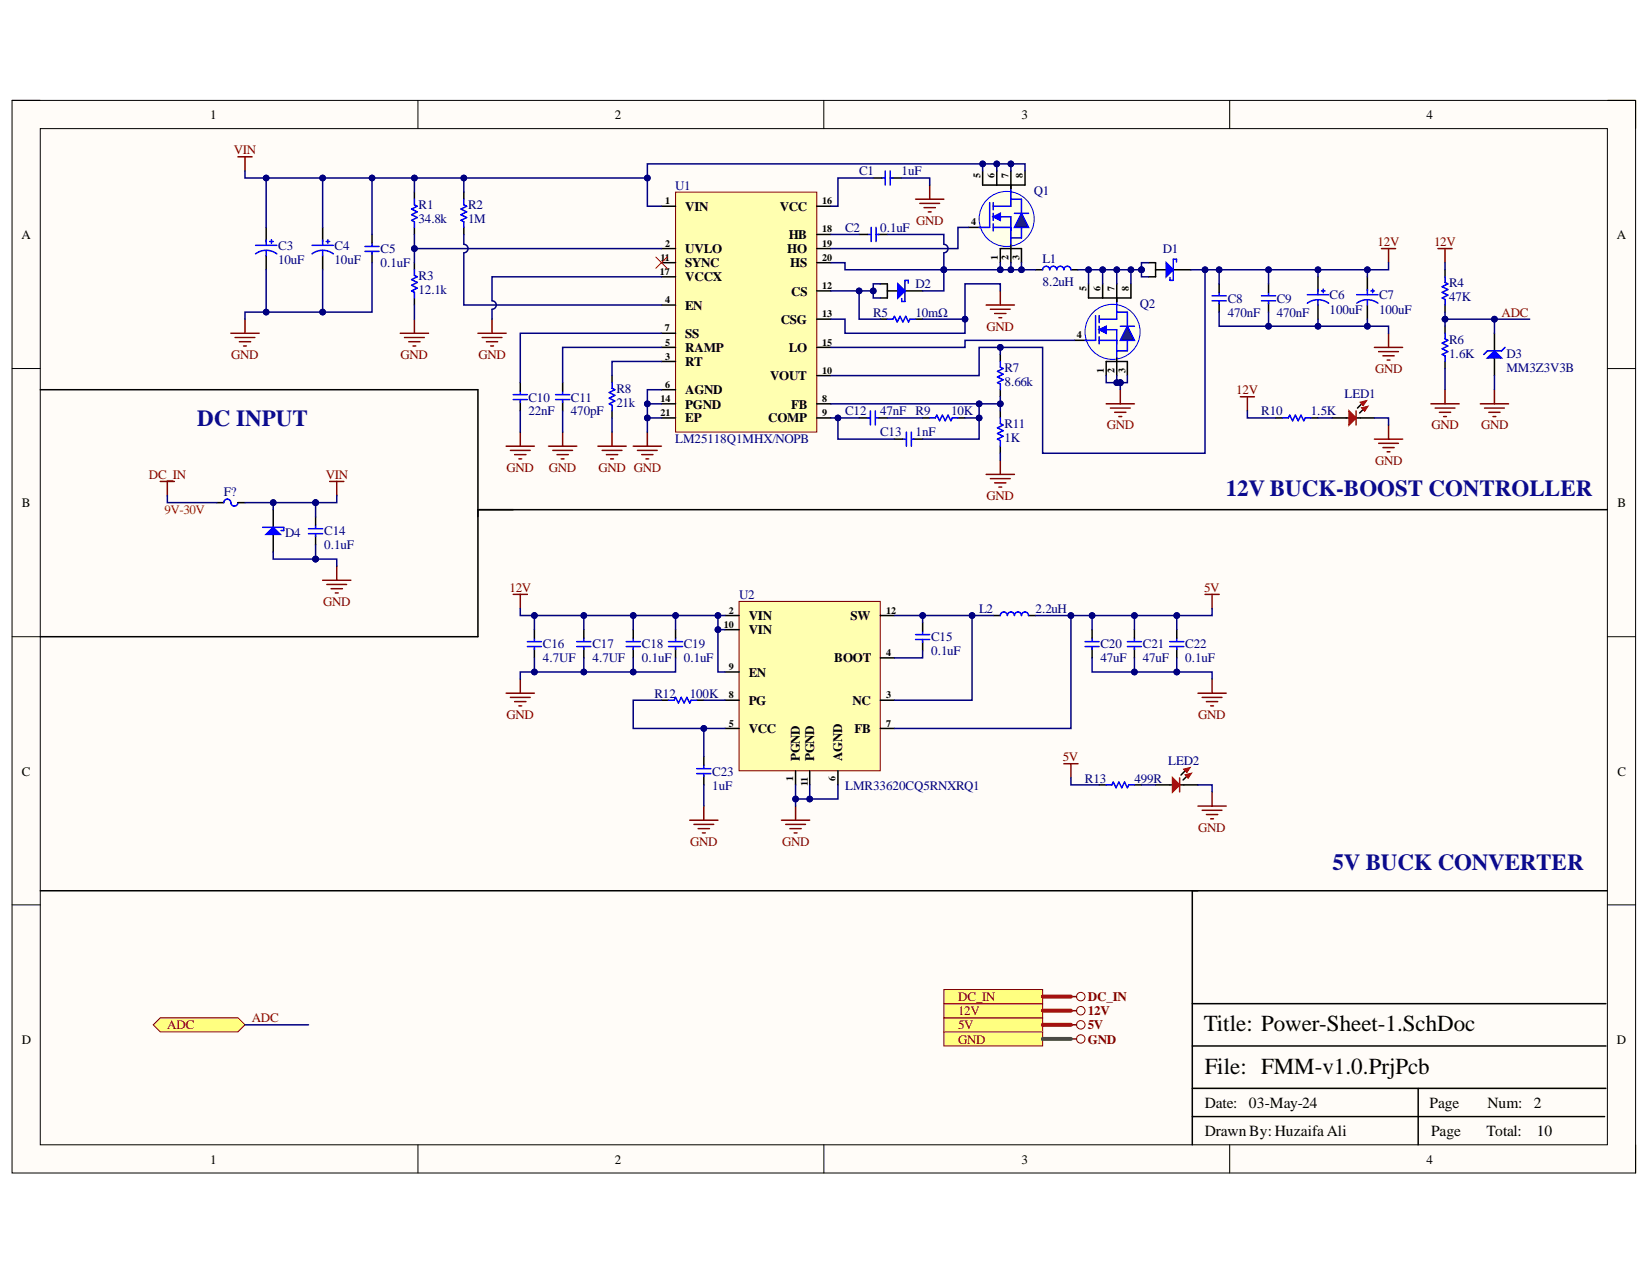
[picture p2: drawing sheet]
<svg xmlns="http://www.w3.org/2000/svg" width="279mm" height="216mm" viewBox="0 0 279 216" stroke-linecap="round" stroke-linejoin="round" font-family="sans-serif">
<defs><g id="words">
<g font-size="3.9" fill="#0b0b8e">
<text x="33.4" y="72.1">DC INPUT</text>
<text x="207.6" y="84.1">12V BUCK-BOOST CONTROLLER</text>
<text x="225.7" y="147.4">5V BUCK CONVERTER</text>
</g>
<g font-size="3.9">
<text x="203.8" y="174.6">Title: Power-Sheet-1.SchDoc</text>
<text x="204" y="181.8">File: FMM-v1.0.PrjPcb</text>
</g>
<g font-size="2.6">
<text x="204" y="187.6">Date:</text>
<text x="211.5" y="187.6">03-May-24</text>
<text x="242.1" y="187.6">Page</text>
<text x="251.9" y="187.6">Num:</text>
<text x="259.7" y="187.6">2</text>
<text x="204" y="192.4">Drawn By: HuzaifaAli</text>
<text x="242.3" y="192.4">Page</text>
<text x="251.7" y="192.4">Total:</text>
<text x="260.3" y="192.4">10</text>
</g>
<g font-size="2.2">
<text x="35.6" y="20.1">1</text>
<text x="104.1" y="20.1">2</text>
<text x="173" y="20.1">3</text>
<text x="241.6" y="20.1">4</text>
<text x="116" y="35.7">VIN</text>
<text x="132" y="35.7">VCC</text>
<text x="3.6" y="40.4">A</text>
<text x="133.6" y="40.4">HB</text>
<text x="273.8" y="40.4">A</text>
<text x="116" y="42.9">UVLO</text>
<text x="116" y="45.2">SYNC</text>
<text x="116" y="47.6">VCCX</text>
<text x="133.3" y="42.9">HO</text>
<text x="133.8" y="45.2">HS</text>
<text x="116" y="52.4">EN</text>
<text x="134" y="50.1">CS</text>
<text x="116" y="59.6">RAMP</text>
<text x="116" y="57.2">SS</text>
<text x="132.2" y="54.8">CSG</text>
<text x="133.6" y="59.6">LO</text>
<text x="116" y="62">RT</text>
<text x="130.4" y="64.4">VOUT</text>
<text x="116" y="66.7">AGND</text>
<text x="116" y="69.2">PGND</text>
<text x="116" y="71.5">EP</text>
<text x="130.1" y="71.5">COMP</text>
<text x="134" y="69.2">FB</text>
<text x="3.7" y="85.8">B</text>
<text x="273.9" y="85.8">B</text>
<text x="126.8" y="105">VIN</text>
<text x="126.8" y="107.4">VIN</text>
<text x="144" y="105">SW</text>
<text x="141.3" y="112.1">BOOT</text>
<text x="126.8" y="119.3">PG</text>
<text x="126.8" y="114.6">EN</text>
<text x="144.4" y="119.3">NC</text>
<text x="126.8" y="124.1">VCC</text>
<text x="144.7" y="124.1">FB</text>
<text x="3.7" y="131.3">C</text>
<text x="135.4" y="128.9" transform="rotate(-90 135.4 128.9)">PGND</text>
<text x="137.9" y="128.9" transform="rotate(-90 137.9 128.9)">PGND</text>
<text x="142.6" y="128.9" transform="rotate(-90 142.6 128.9)">AGND</text>
<text x="273.9" y="131.3">C</text>
<text x="3.7" y="176.7">D</text>
<text x="273.8" y="176.7">D</text>
<text x="35.6" y="197">1</text>
<text x="104.1" y="197">2</text>
<text x="173" y="197">3</text>
<text x="241.6" y="197">4</text>
</g>
<g font-size="2.2" fill="#800000">
<text x="39.6" y="26.1">VIN</text>
<text x="155.1" y="38.1">GND</text>
<text x="233.3" y="41.7">12V</text>
<text x="242.8" y="41.7">12V</text>
<text x="254.3" y="53.6">ADC</text>
<text x="167" y="56">GND</text>
<text x="39.2" y="60.8">GND</text>
<text x="67.8" y="60.8">GND</text>
<text x="81" y="60.8">GND</text>
<text x="232.9" y="63.2">GND</text>
<text x="209.3" y="66.7">12V</text>
<text x="187.4" y="72.7">GND</text>
<text x="242.4" y="72.7">GND</text>
<text x="250.8" y="72.7">GND</text>
<text x="25.2" y="81.1">DC_IN</text>
<text x="55.1" y="81.1">VIN</text>
<text x="85.8" y="79.9">GND</text>
<text x="93" y="79.9">GND</text>
<text x="101.3" y="79.9">GND GND</text>
<text x="232.9" y="78.7">GND</text>
<text x="167" y="84.6">GND</text>
<text x="86.3" y="100.2">12V</text>
<text x="203.9" y="100.2">5V</text>
<text x="54.7" y="102.6">GND</text>
<text x="85.8" y="121.7">GND</text>
<text x="202.9" y="121.7">GND</text>
<text x="180" y="128.9">5V</text>
<text x="116.9" y="143.2">GND</text>
<text x="132.5" y="143.2">GND</text>
<text x="202.9" y="140.9">GND</text>
<text x="42.6" y="173.1">ADC</text>
<text x="162.2" y="171.9">12V</text>
<text x="162.2" y="169.5">DC_IN</text>
<text x="184.2" y="171.9">12V</text>
<text x="184.2" y="169.5">DC_IN</text>
<text x="28.3" y="174.3">ADC</text>
<text x="162.2" y="174.3">5V</text>
<text x="162.2" y="176.7">GND</text>
<text x="184.2" y="174.3">5V</text>
<text x="184.2" y="176.7">GND</text>
</g>
<g font-size="2.2" fill="#000080">
<text x="145.5" y="29.7">C1</text>
<text x="152.7" y="29.7">1uF</text>
<text x="70.9" y="35.4">R1</text>
<text x="79.3" y="35.4">R2</text>
<text x="114.4" y="32.1">U1</text>
<text x="175.1" y="33.1">Q1</text>
<text x="70.9" y="37.8">34.8k</text>
<text x="79.3" y="37.8">1M</text>
<text x="143.1" y="39.2">C2</text>
<text x="149" y="39.2">0.1uF</text>
<text x="47.1" y="42.3">C3</text>
<text x="47.1" y="44.7">10uF</text>
<text x="56.7" y="42.3">C4</text>
<text x="56.7" y="44.7">10uF</text>
<text x="64.5" y="42.9">C5</text>
<text x="64.5" y="45.2">0.1uF</text>
<text x="70.9" y="47.4">R3</text>
<text x="176.5" y="44.6">L1</text>
<text x="196.9" y="42.9">D1</text>
<text x="70.9" y="49.8">12.1k</text>
<text x="147.8" y="53.6">R5</text>
<text x="155" y="48.8">D2</text>
<text x="155" y="53.6">10mΩ</text>
<text x="176.5" y="48.4">8.2uH</text>
<text x="193" y="52.2">Q2</text>
<text x="207.9" y="51.2">C8</text>
<text x="207.9" y="53.6">470nF</text>
<text x="216.2" y="51.2">C9</text>
<text x="216.2" y="53.6">470nF</text>
<text x="225.2" y="50.7">C6</text>
<text x="225.2" y="53.1">100uF</text>
<text x="233.5" y="50.7">C7</text>
<text x="233.5" y="53.1">100uF</text>
<text x="245.4" y="48.6">R4</text>
<text x="245.4" y="51">47K</text>
<text x="245.4" y="58.2">R6</text>
<text x="170.1" y="62.9">R7</text>
<text x="170.1" y="65.3">8.66k</text>
<text x="245.4" y="60.5">1.6K</text>
<text x="255.1" y="60.5">D3</text>
<text x="255.1" y="62.9">MM3Z3V3B</text>
<text x="89.5" y="68">C10</text>
<text x="89.5" y="70.4">22nF</text>
<text x="96.7" y="68">C11</text>
<text x="96.7" y="70.4">470pF</text>
<text x="104.4" y="66.6">R8</text>
<text x="104.4" y="68.9">21k</text>
<text x="143.1" y="70.4">C12</text>
<text x="149" y="70.4">47nF</text>
<text x="155" y="70.4">R9</text>
<text x="161" y="70.4">10K</text>
<text x="213.6" y="70.4">R10</text>
<text x="221.9" y="70.4">1.5K</text>
<text x="227.7" y="67.4">LED1</text>
<text x="114.4" y="75.1">LM25118Q1MHX/NOPB</text>
<text x="149" y="73.9">C13</text>
<text x="155" y="73.9">1nF</text>
<text x="170.1" y="72.5">R11</text>
<text x="170.1" y="74.8">1K</text>
<text x="37.9" y="84">F?</text>
<text x="48.3" y="91">D4</text>
<text x="54.9" y="90.7">C14</text>
<text x="54.9" y="93">0.1uF</text>
<text x="125.2" y="101.4">U2</text>
<text x="165.8" y="103.8">L2</text>
<text x="175.3" y="103.8">2.2uH</text>
<text x="91.9" y="109.8">C16</text>
<text x="91.9" y="112.1">4.7UF</text>
<text x="100.3" y="109.8">C17</text>
<text x="100.3" y="112.1">4.7UF</text>
<text x="108.7" y="109.8">C18</text>
<text x="108.7" y="112.1">0.1uF</text>
<text x="115.8" y="109.8">C19</text>
<text x="115.8" y="112.1">0.1uF</text>
<text x="157.7" y="108.6">C15</text>
<text x="157.7" y="110.9">0.1uF</text>
<text x="186.3" y="109.8">C20</text>
<text x="186.3" y="112.1">47uF</text>
<text x="193.5" y="109.8">C21</text>
<text x="193.5" y="112.1">47uF</text>
<text x="200.7" y="109.8">C22</text>
<text x="200.7" y="112.1">0.1uF</text>
<text x="110.8" y="118.1">R12</text>
<text x="116.8" y="118.1">100K</text>
<text x="120.6" y="131.3">C23</text>
<text x="197.8" y="129.5">LED2</text>
<text x="120.6" y="133.7">1uF</text>
<text x="143.1" y="133.7">LMR33620CQ5RNXRQ1</text>
<text x="183.7" y="132.5">R13</text>
<text x="192.1" y="132.5">499R</text>
</g>
<text font-size="2.2" fill="#f00" x="27.8" y="87.1">9V-30V</text>
<g font-size="1.7">
<text x="112.7" y="34.6">1</text>
<text x="139.2" y="34.6">16</text>
<text x="166" y="30.1" transform="rotate(-90 166 30.1)">5</text>
<text x="168.4" y="30.1" transform="rotate(-90 168.4 30.1)">6</text>
<text x="170.8" y="30.1" transform="rotate(-90 170.8 30.1)">7</text>
<text x="173.2" y="30.1" transform="rotate(-90 173.2 30.1)">8</text>
<text x="112.7" y="41.8">2</text>
<text x="139.2" y="39.3">18</text>
<text x="139.2" y="41.8">19</text>
<text x="164.4" y="38.1">4</text>
<text x="111.7" y="46.5">17</text>
<text x="111.8" y="44.1">11</text>
<text x="139.2" y="44.1">20</text>
<text x="169" y="44" transform="rotate(-90 169 44)">1</text>
<text x="170.8" y="44.1" transform="rotate(-90 170.8 44.1)">2</text>
<text x="172.6" y="44.1" transform="rotate(-90 172.6 44.1)">3</text>
<text x="112.7" y="51.3">4</text>
<text x="139.2" y="48.9">12</text>
<text x="139.2" y="53.7">13</text>
<text x="184" y="49.2" transform="rotate(-90 184 49.2)">5</text>
<text x="186.3" y="49.2" transform="rotate(-90 186.3 49.2)">6</text>
<text x="188.7" y="49.2" transform="rotate(-90 188.7 49.2)">7</text>
<text x="191.2" y="49.2" transform="rotate(-90 191.2 49.2)">8</text>
<text x="112.6" y="56.1">7</text>
<text x="112.7" y="58.5">5</text>
<text x="139.2" y="58.5">15</text>
<text x="182.4" y="57.3">4</text>
<text x="112.7" y="60.9">3</text>
<text x="112.7" y="65.6">6</text>
<text x="139.2" y="63.3">10</text>
<text x="186.9" y="63.2" transform="rotate(-90 186.9 63.2)">1</text>
<text x="188.7" y="63.2" transform="rotate(-90 188.7 63.2)">2</text>
<text x="190.6" y="63.2" transform="rotate(-90 190.6 63.2)">3</text>
<text x="111.8" y="68.1">14</text>
<text x="111.8" y="70.4">21</text>
<text x="139.2" y="68.1">8</text>
<text x="139.2" y="70.4">9</text>
<text x="122.6" y="106.3">10</text>
<text x="123.4" y="103.9">2</text>
<text x="150" y="103.9">12</text>
<text x="123.4" y="113.5">9</text>
<text x="150" y="111">4</text>
<text x="123.4" y="118.2">8</text>
<text x="150" y="118.2">3</text>
<text x="123.4" y="123">5</text>
<text x="150" y="123">7</text>
<text x="134.3" y="132.2" transform="rotate(-90 134.3 132.2)">1</text>
<text x="136.8" y="133.1" transform="rotate(-90 136.8 133.1)">11</text>
<text x="141.5" y="132.3" transform="rotate(-90 141.5 132.3)">6</text>
</g>
</g></defs>
<path d="M2 17h275v181.6h-275z" fill-rule="evenodd" fill="#fffcf8"/>
<path d="M2 17h275v181.6h-275z" fill="none" stroke="#000" stroke-width=".17"/>
<path d="M6.8 21.8h265.4v172.1h-265.4z" fill-rule="evenodd" fill="#fffcf8"/>
<g fill="none" stroke="#000" stroke-width=".17">
<path d="M2 17h4.8M70.8 17v4.8M139.5 17v4.8M208.2 17v4.8M272.2 17h4.8v4.8M6.8 21.8h265.4v172.1h-265.4zM2 62.4h4.8M272.2 62.4h4.8M2 107.8h4.8M272.2 107.8h4.8M2 153.2h4.8M272.2 153.2h4.8"/>
<path d="M70.8 193.9v4.7M139.5 193.9v4.7M208.2 193.9v4.7M277 193.9v4.7"/>
</g>
<path d="M272.2 150.8h-70.3v43.1M201.9 177.1h70M201.9 170h70M201.9 189.1h69.8M201.9 184.3h70M240.1 184.3v9.6" fill="none" stroke="#000" stroke-width=".25"/>
<path d="M114.4 32.5h23.9v40.7h-23.9z" fill-rule="evenodd" fill="#ffffb0"/>
<path d="M114.4 32.5h23.9v40.7h-23.9z" fill="none" stroke="#800000" stroke-width=".17"/>
<g fill="none" stroke="#000" stroke-width=".25">
<path d="M70.2 32.5v1.2M70.2 38.5v1.2M78.5 32.5v1.2M78.5 38.5v1.2M112 34.9h2.4M138.3 34.9h2.4M138.3 39.7h2.4M147.9 30.1h1.4M151.1 30.1h1.5M164 38.5h2.4M70.2 44.5v1.2M70.2 50.5v1.1"/>
<path d="M112 42.1h2.4M112 51.6h2.4M112 58.8h2.4M112 56.4h2.4M112 44.5h2.4M112 46.9h2.4M138.3 42.1h2.4M138.3 58.8h2.4M138.3 44.5h2.4M138.3 49.3h2.4M138.3 54h2.4M88.1 64.8v1.4"/>
<path d="M88.1 68v1.6M95.3 64.8v1.4M95.3 68v1.6M103.6 63.6v1.2M103.6 69.6v1.2M112 61.2h2.4M112 66h2.4M112 68.4h2.4M112 70.8h2.4M138.3 68.4h2.4M138.3 70.8h2.4M138.3 63.6h2.4"/>
<path d="M145.5 70.8h1.5M148.8 70.8h1.5M151.5 74.4h1.4M154.7 74.4h1.5M156.2 70.8h1.2M162.2 70.8h1.2M169.4 60v1.2M169.4 66v1.2M169.4 69.6v1.2M169.4 75.6v1.1M53.4 87.5v1.4M53.4 90.7v1.6"/>
</g>
<g fill="none" stroke="#00f" stroke-width=".25">
<path d="M70.2 33.7v1l.5 .2-1 .5 1 .5-1 .5 1 .4-1 .5 .5 .2v1M78.5 33.7v1l.5 .2-.9 .5 .9 .5-.9 .5 .9 .4-.9 .5 .4 .2v1M149.3 30.1h.5M149.9 28.9v2.4M150.7 30.1h.5M150.7 28.9v2.4M70.2 45.7v.9l.5 .3-1 .4 1 .5-1 .5 1 .5-1 .5 .5 .2v1M86.9 67.7h2.4M86.9 66.8h2.4M88.1 66.2v.5M88.1 67.7v.4M94.1 67.7h2.4"/>
<path d="M94.1 66.8h2.4M95.3 66.2v.5M95.3 67.7v.4M103.6 64.8v1l.5 .2-.9 .5 .9 .4-.9 .5 .9 .5-.9 .5 .4 .2v1M146.9 70.8h.5M147.4 69.6v2.4M148.2 69.6v2.4M148.3 70.8h.5M152.9 74.4h.5M153.5 73.2v2.4M154.3 74.4h.5M154.3 73.2v2.4"/>
<path d="M157.4 70.8h1l.2-.5 .5 1 .5-1 .5 1 .4-1 .5 1 .3-.5h.9M169.4 61.2v1l.5 .2-1 .5 1 .5-1 .4 1 .5-1 .5 .5 .2v1M169.4 70.8v.9l.5 .3-1 .4 1 .5-1 .5 1 .5-1 .5 .5 .2v1M52.2 90.4h2.4M52.2 89.5h2.4M53.4 88.9v.5M53.4 90.4v.4"/>
</g>
<g fill="none" stroke="#800000" stroke-width=".25">
<path d="M40.3 26.6h2.4M41.5 26.6v2.3M155 33.7h4.8M155.8 34.4h3.3M156.5 35.2h1.9M157.2 35.9h.5M157.4 31.3v2.4M67.8 56.4h4.8M68.5 57.2h3.3M69.2 57.9h1.9M69.9 58.6h.5M70.2 54v2.4"/>
<path d="M80.9 56.4h4.8M81.6 57.2h3.4M82.4 57.9h1.9M83.1 58.6h.5M83.3 54v2.4M85.7 75.6h4.8M86.4 76.3h3.4M87.1 77h2M87.9 77.7h.4M88.1 73.2v2.4M92.9 75.6h4.8M93.6 76.3h3.3"/>
<path d="M94.3 77h1.9M95 77.7h.5M95.3 73.2v2.4M101.2 75.6h4.8M102 76.3h3.3M102.7 77h1.9M103.4 77.7h.5M103.6 73.2v2.4M107.2 75.6h4.8M107.9 76.3h3.4M108.7 77h1.9M109.4 77.7h.5"/>
<path d="M109.6 73.2v2.4M169.4 77.9v2.4M54.6 98.3h4.8M55.3 99h3.4M55.8 81.5h2.4M56.1 99.7h1.9M57 81.5v2.4M57 95.9v2.4M167 80.3h4.8M167.7 81h3.4M168.4 81.8h1.9M169.1 82.5h.5"/>
<path d="M56.8 100.4h.5"/>
</g>
<path d="M111 43.5l2 1.9M113 43.5l-2 1.9" fill="none" stroke="#f00" stroke-width=".17"/>
<circle cx="170.5" cy="37.1" r="4.7" fill="#ffffe8"/>
<circle cx="170.5" cy="37.1" r="4.7" fill="none" stroke="#00f" stroke-width=".17"/>
<path d="M167.6 34.3v4.2h-1.8M168.2 38.5h3M168.2 34.3v1.2M168.2 36.1v1.2M168.2 37.9v1.2M168.2 36.7h3v4.8M171.2 31.9v3h-3" fill="none" stroke="#00f" stroke-width=".25"/>
<path d="M168.2 36.7l1.2-.6v1.2z" fill="#00f"/>
<path d="M168.2 36.7l1.2-.6v1.2zM171.2 33.7h1.8v6.6h-1.8M171.8 36.1h2.4" fill="none" stroke="#00f" stroke-width=".25"/>
<path d="M171.2 42.1v2.4" fill="none" stroke="#000" stroke-width=".25"/>
<path d="M173 36.1l1.2 2.4h-2.4z" fill="#073763"/>
<path d="M173 36.1l1.2 2.4h-2.4zM176.6 45.7a.6 .6 0 0 1 .6-.6 .6 .6 0 0 1 .5 .6 .6 .6 0 0 1 .6-.6 .6 .6 0 0 1 .6 .6 .6 .6 0 0 1 .6-.6 .6 .6 0 0 1 .6 .6 .6 .6 0 0 1 .6-.6 .6 .6 0 0 1 .6 .6M198.7 43.9v3.6h-.6v-.5M198.7 43.9h.5v.5" fill="none" stroke="#00f" stroke-width=".25"/>
<path d="M166.4 28.9v2.4h7.2v-2.4M168.8 28.9v2.4M171.2 28.9v3M169.4 44.5v-2.4h3.6v2.4M171.2 41.5v.6M175.4 45.7h1.2M181.3 45.7h1.2M194.5 44.5h1.2v2.4h-1.2M195.7 45.7h1.8M198.7 45.7h3" fill="none" stroke="#000" stroke-width=".25"/>
<path d="M197.5 44.5l1.2 1.2-1.2 1.2z" fill="#00f"/>
<path d="M197.5 44.5l1.2 1.2-1.2 1.2z" fill="none" stroke="#00f" stroke-width=".25"/>
<path d="M181.9 57.6h2.4" fill="none" stroke="#000" stroke-width=".25"/>
<circle cx="188.4" cy="56.2" r="4.7" fill="#ffffe8"/>
<circle cx="188.4" cy="56.2" r="4.7" fill="none" stroke="#00f" stroke-width=".17"/>
<path d="M185.5 53.4v4.2h-1.8M186.1 57.6h3M186.1 53.4v1.2M186.1 55.2v1.2M186.1 57v1.2M186.1 55.8h3v4.8M189.1 51.1v2.9h-3" fill="none" stroke="#00f" stroke-width=".25"/>
<path d="M186.1 55.8l1.2-.6v1.2z" fill="#00f"/>
<path d="M186.1 55.8l1.2-.6v1.2zM189.1 52.9h1.8v6.5h-1.8M189.7 55.2h2.4" fill="none" stroke="#00f" stroke-width=".25"/>
<path d="M189.1 61.2v2.4" fill="none" stroke="#000" stroke-width=".25"/>
<path d="M190.9 55.2l1.2 2.4h-2.4z" fill="#073763"/>
<g fill="none" stroke="#00f" stroke-width=".25">
<path d="M152.7 50.6v.5h.5M153.2 47.5v3.6M153.3 47.5h.5v.4M190.9 55.2l1.2 2.4h-2.4zM205.2 50.9h2.4M205.2 50.1h2.4M206.4 49.5v.5M206.4 50.9v.5M213.6 50.9h2.4M213.6 50.1h2.4M214.8 49.5v.5M214.8 50.9v.5"/>
<path d="M221.4 51.3a3 3 0 0 1 3.6 0M221.4 49.9h3.6M223.2 49v.9M223.2 50.8v.8M223.8 49.3h.6M224.1 49v.6M229.7 51.3a3 3 0 0 1 3.6 0M229.7 49.9h3.6M231.5 49v.9M231.5 50.8v.8M232.1 49.3h.6M232.4 49v.6"/>
</g>
<g fill="none" stroke="#000" stroke-width=".25">
<path d="M149.1 48.1h1.2v2.4h-1.2M150.3 49.3h1.8M153.2 49.3h3M184.3 48.1v2.4h7.2v-2.4M186.7 48.1v2.4M189.1 48.1v3M206.4 48.1v1.4M206.4 51.3v1.6M214.8 48.1v1.4M214.8 51.3v1.6M223.2 46.9v2.4M223.2 51.6v2.4"/>
<path d="M231.5 46.9v2.4M231.5 51.6v2.4M187.3 63.6v-2.4h3.6v2.4M189.1 60.6v.6"/>
</g>
<path d="M152.1 48.1l1.1 1.2-1.1 1.2z" fill="#00f"/>
<g fill="none" stroke="#00f" stroke-width=".25">
<path d="M146.9 39.7h.5M147.5 38.5v2.4M148.3 39.7h.5M148.3 38.5v2.4M43.3 43a2.98 2.98 0 0 1 3.6 0M43.3 41.5h3.6M45.1 40.7v.8M45.1 42.4v.9M45.7 40.9h.6M46 40.6v.6M52.8 43a2.99 2.99 0 0 1 3.6 0M52.8 41.5h3.6"/>
<path d="M54.6 40.7v.8M54.6 42.4v.9M55.2 40.9h.6M55.5 40.6v.6M61.8 42.6h2.4M61.8 41.7h2.4M63 41.1v.5M63 42.6v.4M150.3 54h.9l.3-.4 .4 .9 .5-.9 .5 .9 .5-.9 .4 .9 .3-.5h.9M152.1 48.1l1.1 1.2-1.1 1.2z"/>
</g>
<path d="M45.1 38.5v2.4M54.6 38.5v2.4M63 39.7v1.4M145.5 39.7h1.4M148.7 39.7h1.6M45.1 43.3v2.4M54.6 43.3v2.4M63 42.9v1.6M149.1 54h1.2M155 54h1.2" fill="none" stroke="#000" stroke-width=".25"/>
<g fill="none" stroke="#800000" stroke-width=".25">
<path d="M39.1 56.4h4.8M39.8 57.2h3.4M40.5 57.9h1.9M41.2 58.6h.5M41.5 54v2.4M167 51.6h4.8M167.7 52.4h3.4M168.4 53.1h1.9M169.1 53.8h.5M169.4 49.3v2.3M232.7 58.8h4.8M233.5 59.5h3.3"/>
<path d="M233.9 42.1h2.4M235.1 42.1v2.4M235.1 56.4v2.4M187.3 68.4h4.8M188 69.1h3.4M188.8 69.8h1.9M189.5 70.5h.4M189.7 66v2.4M234.2 60.3h1.9M234.9 61h.5"/>
</g>
<path d="M125.2 101.8h23.9v28.7h-23.9z" fill-rule="evenodd" fill="#ffffb0"/>
<path d="M125.2 101.8h23.9v28.7h-23.9z" fill="none" stroke="#800000" stroke-width=".17"/>
<g fill="none" stroke="#000" stroke-width=".25">
<path d="M6.8 66h74.1v41.8h-74.1M80.9 86.3h191.3M90.5 106.6v1.5M90.5 109.8v1.6M98.9 106.6v1.5M98.9 109.8v1.6M107.2 106.6v1.5M107.2 109.8v1.6M112 118.6h1.2M114.4 106.6v1.5M114.4 109.8v1.6M118 118.6h1.2"/>
<path d="M122.8 104.2h2.4M122.8 118.6h2.4M122.8 113.8h2.4M122.8 106.6h2.4M149.1 104.2h2.4M149.1 118.6h2.4M149.1 111.4h2.4M156.2 105.4v1.5M156.2 108.7v1.5M168.2 104.2h1.2M174.2 104.2h1.2M184.9 106.6v1.5"/>
<path d="M184.9 109.8v1.6M192.1 106.6v1.5M192.1 109.8v1.6M199.3 106.6v1.5M199.3 109.8v1.6M119.2 128.1v1.5M119.2 131.4v1.5M122.8 123.3h2.4M134.7 130.5v2.4M137.1 130.5v2.4M141.9 130.5v2.4M149.1 123.3h2.4"/>
<path d="M6.8 150.8h196.1"/>
</g>
<g fill="none" stroke="#00f" stroke-width=".25">
<path d="M89.3 109.5h2.4M89.3 108.7h2.4M90.5 108.1v.4M90.5 109.5v.5M97.7 109.5h2.4M97.7 108.7h2.4M98.9 108.1v.4M98.9 109.5v.5M106 109.5h2.4M106 108.7h2.4M107.2 108.1v.4M107.2 109.5v.5"/>
<path d="M113.2 109.5h2.4M113.2 108.7h2.4M113.2 118.6h1l.2-.5 .5 .9 .5-.9 .4 .9 .5-.9 .5 .9 .2-.4h1M114.4 108.1v.4M114.4 109.5v.5M155 108.3h2.4M155 107.5h2.4M156.2 106.9v.4M156.2 108.3v.5M169.4 104.2a.6 .6 0 0 1 .6-.6 .6 .6 0 0 1 .6 .6 .6 .6 0 0 1 .6-.6 .6 .6 0 0 1 .6 .6 .6 .6 0 0 1 .6-.6 .6 .6 0 0 1 .6 .6 .6 .6 0 0 1 .6-.6 .6 .6 0 0 1 .6 .6M183.7 109.5h2.4M183.7 108.7h2.4"/>
<path d="M184.9 108.1v.4M184.9 109.5v.5M190.9 109.5h2.4M190.9 108.7h2.4M192.1 108.1v.4M192.1 109.5v.5M198.1 109.5h2.4M198.1 108.7h2.4M199.3 108.1v.4M199.3 109.5v.5M118 131h2.4M118 130.2h2.4"/>
<path d="M119.2 129.6v.4M119.2 131v.5"/>
</g>
<g fill="none" stroke="#800000" stroke-width=".25">
<path d="M85.7 117.4h4.8M86.4 118.1h3.4M86.9 100.6h2.4M87.1 118.8h2M87.9 119.5h.4M88.1 100.6v2.4M88.1 115v2.4M202.9 117.4h4.7M203.6 118.1h3.3M204.1 100.6h2.3M204.3 118.8h1.9M205 119.5h.5"/>
<path d="M205.2 100.6v2.4M205.2 115v2.4M116.8 138.9h4.8M117.5 139.6h3.4M119.2 136.5v2.4M132.3 138.9h4.8M133 139.6h3.4M134.7 136.5v2.4M118.2 140.3h1.9M118.9 141h.5M133.8 140.3h1.9M134.5 141h.5"/>
</g>
<path d="M159.8 172.3h16.8v2.4h-16.8z" fill-rule="evenodd" fill="#ffff80"/>
<path d="M159.8 172.3h16.8v2.4h-16.8z" fill="none" stroke="#800000" stroke-width=".17"/>
<path d="M159.8 174.7h16.8v2.4h-16.8z" fill-rule="evenodd" fill="#ffff80"/>
<g fill="none" stroke="#800000" stroke-width=".17">
<path d="M159.8 174.7h16.8v2.4h-16.8z"/>
<circle cx="183" cy="175.9" r=".72"/>
<circle cx="183" cy="173.5" r=".72"/>
</g>
<path d="M181.3 173.5h1M181.3 175.9h1" fill="none" stroke="#800000" stroke-width=".25"/>
<path d="M159.8 170h16.8v2.3h-16.8z" fill-rule="evenodd" fill="#ffff80"/>
<g fill="none" stroke="#800000" stroke-width=".17">
<path d="M159.8 170h16.8v2.3h-16.8z"/>
<circle cx="183" cy="171.1" r=".72"/>
</g>
<path d="M181.3 171.1h1" fill="none" stroke="#800000" stroke-width=".25"/>
<path d="M230.8 69.3l-.6 .6" fill="none" stroke="#000" stroke-width=".25"/>
<path d="M230.5 69.1l1.2-.3-.6 .8z" fill-rule="evenodd" fill="#c00"/>
<path d="M230.5 69.1l1.2-.3-.6 .8z" fill="none" stroke="#c00" stroke-width=".17"/>
<path d="M230.6 68.4l-.7 .7" fill="none" stroke="#000" stroke-width=".25"/>
<path d="M230.3 68.1l1.1-.3-.5 .9z" fill-rule="evenodd" fill="#c00"/>
<path d="M230.3 68.1l1.1-.3-.5 .9z" fill="none" stroke="#c00" stroke-width=".17"/>
<path d="M225.6 70.8h2.8M229.6 70.8h3.1" fill="none" stroke="#000" stroke-width=".25"/>
<path d="M229.6 69.6v2.4" fill="none" stroke="#c00" stroke-width=".25"/>
<path d="M228.4 69.6l1.2 1.2-1.2 1.2z" fill="#c00"/>
<path d="M228.4 69.6l1.2 1.2-1.2 1.2z" fill="none" stroke="#c00" stroke-width=".25"/>
<path d="M216 70.8h1.2M222 70.8h1.2M200.9 131.5l-.6 .6" fill="none" stroke="#000" stroke-width=".25"/>
<path d="M217.2 70.8h1l.2-.5 .5 1 .5-1 .4 1 .5-1 .5 1 .2-.5h1" fill="none" stroke="#00f" stroke-width=".25"/>
<path d="M210 67.2h2.4M211.2 67.2v2.4M232.7 74.4h4.8M233.5 75.1h3.3M234.2 75.8h1.9M234.9 76.5h.5M235.1 72v2.4" fill="none" stroke="#800000" stroke-width=".25"/>
<path d="M200.7 131.2l1.1-.3-.6 .9z" fill-rule="evenodd" fill="#c00"/>
<path d="M200.7 131.2l1.1-.3-.6 .9z" fill="none" stroke="#c00" stroke-width=".17"/>
<path d="M200.7 130.5l-.7 .7" fill="none" stroke="#000" stroke-width=".25"/>
<path d="M200.4 130.2l1.1-.2-.5 .8z" fill-rule="evenodd" fill="#c00"/>
<path d="M200.4 130.2l1.1-.2-.5 .8z" fill="none" stroke="#c00" stroke-width=".17"/>
<path d="M195.7 132.9h2.9M199.7 132.9h3.2" fill="none" stroke="#000" stroke-width=".25"/>
<path d="M199.7 131.7v2.4" fill="none" stroke="#c00" stroke-width=".25"/>
<path d="M198.6 131.7l1.1 1.2-1.1 1.2z" fill="#c00"/>
<path d="M198.6 131.7l1.1 1.2-1.1 1.2z" fill="none" stroke="#c00" stroke-width=".25"/>
<g fill="none" stroke="#800000" stroke-width=".25">
<path d="M243.5 42.1h2.4M244.7 42.1v2.4M242.3 68.4h4.8M243 69.1h3.4M243.7 69.8h1.9M244.5 70.5h.4M244.7 66v2.4M180.1 129.3h2.4M181.3 129.3v2.4M202.9 136.5h4.7M203.6 137.2h3.3M204.3 137.9h1.9"/>
<path d="M205 138.6h.5M205.2 134.1v2.4"/>
</g>
<path d="M244.7 45.7v1.2M244.7 51.6v1.3M244.7 55.2v1.2M253.1 56.4v3M244.7 61.2v1.2M253.1 60.6v3M186.1 132.9h1.2M192.1 132.9h1.2" fill="none" stroke="#000" stroke-width=".25"/>
<path d="M244.7 46.9v.9l.5 .3-1 .5 1 .4-1 .5 1 .5-1 .5 .5 .2v.9M244.7 56.4v1l.5 .2-1 .5 1 .5-1 .5 1 .4-1 .5 .5 .3v.9M187.3 132.9h1l.2-.5 .5 1 .5-1 .4 1 .5-1 .5 1 .2-.5h1" fill="none" stroke="#00f" stroke-width=".25"/>
<path d="M251.9 60.6l1.2-1.2 1.2 1.2z" fill="#00f"/>
<path d="M254.9 58.8l-.6 .6h-2.4l-.6 .6M251.9 60.6l1.2-1.2 1.2 1.2z" fill="none" stroke="#00f" stroke-width=".25"/>
<path d="M250.7 68.4h4.7M251.4 69.1h3.3M252.1 69.8h1.9M252.8 70.5h.5M253.1 66v2.4" fill="none" stroke="#800000" stroke-width=".25"/>
<path d="M25.9 173.5l1.2-1.2h13.2l1.2 1.2-1.2 1.2h-13.2z" fill-rule="evenodd" fill="#ffff80"/>
<path d="M25.9 173.5l1.2-1.2h13.2l1.2 1.2-1.2 1.2h-13.2z" fill="none" stroke="#800000" stroke-width=".17"/>
<path d="M159.8 167.6h16.8v2.4h-16.8z" fill-rule="evenodd" fill="#ffff80"/>
<g fill="none" stroke="#800000" stroke-width=".17">
<path d="M159.8 167.6h16.8v2.4h-16.8z"/>
<circle cx="183" cy="168.8" r=".72"/>
</g>
<path d="M27.1 81.5h2.4M28.3 81.5v2.4M181.3 168.8h1" fill="none" stroke="#800000" stroke-width=".25"/>
<path d="M46.3 86.3v3M46.3 90.5v3" fill="none" stroke="#000" stroke-width=".25"/>
<path d="M45.1 90.5l1.2-1.2 1.2 1.2z" fill="#00f"/>
<path d="M37.9 85.1a.64 .64 0 0 1 .7-.6 .64 .64 0 0 1 .5 .8 .6 .6 0 0 0 .7 .4 .6 .6 0 0 0 .5-.6M44.5 89.3h3.6M45.1 90.5l1.2-1.2 1.2 1.2zM48.1 89.3v.5h-.5" fill="none" stroke="#00f" stroke-width=".25"/>
<path d="M36.7 85.1h1.2M40.3 85.1h1.2" fill="none" stroke="#000" stroke-width=".25"/>
<path d="M28.3 83.9v1.2h8.4M46.3 85.1v1.2" fill="none" stroke="#000080" stroke-width=".25"/>
<circle cx="46.3" cy="85.1" r=".48" fill="#000080"/>
<circle cx="46.3" cy="85.1" r=".48" fill="none" stroke="#000080" stroke-width=".17"/>
<path d="M53.4 92.3v2.4" fill="none" stroke="#000080" stroke-width=".25"/>
<circle cx="53.4" cy="94.7" r=".48" fill="#000080"/>
<circle cx="53.4" cy="94.7" r=".48" fill="none" stroke="#000080" stroke-width=".17"/>
<path d="M53.4 85.1v2.4" fill="none" stroke="#000080" stroke-width=".25"/>
<circle cx="53.4" cy="85.1" r=".48" fill="#000080"/>
<circle cx="53.4" cy="85.1" r=".48" fill="none" stroke="#000080" stroke-width=".17"/>
<path d="M46.3 93.5v1.2h7.1" fill="none" stroke="#000080" stroke-width=".25"/>
<circle cx="53.4" cy="94.7" r=".48" fill="#000080"/>
<circle cx="53.4" cy="94.7" r=".48" fill="none" stroke="#000080" stroke-width=".17"/>
<path d="M53.4 94.7h3.6v1.2" fill="none" stroke="#000080" stroke-width=".25"/>
<circle cx="53.4" cy="94.7" r=".48" fill="#000080"/>
<circle cx="53.4" cy="94.7" r=".48" fill="none" stroke="#000080" stroke-width=".17"/>
<path d="M57 83.9v1.2h-3.6" fill="none" stroke="#000080" stroke-width=".25"/>
<circle cx="53.4" cy="85.1" r=".48" fill="#000080"/>
<circle cx="53.4" cy="85.1" r=".48" fill="none" stroke="#000080" stroke-width=".17"/>
<path d="M70.2 39.7v2.4h41.8" fill="none" stroke="#000080" stroke-width=".25"/>
<circle cx="70.2" cy="42.1" r=".48" fill="#000080"/>
<circle cx="70.2" cy="42.1" r=".48" fill="none" stroke="#000080" stroke-width=".17"/>
<path d="M70.2 42.1v2.4" fill="none" stroke="#000080" stroke-width=".25"/>
<circle cx="70.2" cy="42.1" r=".48" fill="#000080"/>
<circle cx="70.2" cy="42.1" r=".48" fill="none" stroke="#000080" stroke-width=".17"/>
<path d="M70.2 51.6v2.4M109.6 68.4h2.4" fill="none" stroke="#000080" stroke-width=".25"/>
<circle cx="109.6" cy="68.4" r=".48" fill="#000080"/>
<circle cx="109.6" cy="68.4" r=".48" fill="none" stroke="#000080" stroke-width=".17"/>
<path d="M109.6 70.8h2.4" fill="none" stroke="#000080" stroke-width=".25"/>
<circle cx="109.6" cy="70.8" r=".48" fill="#000080"/>
<circle cx="109.6" cy="70.8" r=".48" fill="none" stroke="#000080" stroke-width=".17"/>
<path d="M78.5 39.7v1.7a.72 .72 0 0 1 .8 .7 .72 .72 0 0 1-.8 .7v8.8h33.5M78.5 30.1v2.4M103.6 70.8v2.4M112 61.2h-8.4v2.4" fill="none" stroke="#000080" stroke-width=".25"/>
<circle cx="78.5" cy="30.1" r=".48" fill="#000080"/>
<circle cx="78.5" cy="30.1" r=".48" fill="none" stroke="#000080" stroke-width=".17"/>
<path d="M112 58.8h-16.7v6M112 56.4h-23.9v8.4M112 46.9h-28.7v4a.72 .72 0 0 1 .7 .8 .72 .72 0 0 1-.7 .7v1.6M88.1 69.6v3.6M95.3 69.6v3.6M141.9 70.8v3.6h9.6M150.3 70.8h5.9" fill="none" stroke="#000080" stroke-width=".25"/>
<circle cx="141.9" cy="70.8" r=".48" fill="#000080"/>
<circle cx="141.9" cy="70.8" r=".48" fill="none" stroke="#000080" stroke-width=".17"/>
<path d="M165.8 70.8v3.6h-9.6" fill="none" stroke="#000080" stroke-width=".25"/>
<circle cx="165.8" cy="70.8" r=".48" fill="#000080"/>
<circle cx="165.8" cy="70.8" r=".48" fill="none" stroke="#000080" stroke-width=".17"/>
<path d="M165.8 68.4v2.4h-2.4" fill="none" stroke="#000080" stroke-width=".25"/>
<circle cx="165.8" cy="70.8" r=".48" fill="#000080"/>
<circle cx="165.8" cy="70.8" r=".48" fill="none" stroke="#000080" stroke-width=".17"/>
<circle cx="165.8" cy="68.4" r=".48" fill="#000080"/>
<circle cx="165.8" cy="68.4" r=".48" fill="none" stroke="#000080" stroke-width=".17"/>
<path d="M169.4 68.4v1.2" fill="none" stroke="#000080" stroke-width=".25"/>
<circle cx="169.4" cy="68.4" r=".48" fill="#000080"/>
<circle cx="169.4" cy="68.4" r=".48" fill="none" stroke="#000080" stroke-width=".17"/>
<path d="M140.7 39.7h4.8M164 38.5h-1.8v3.6h-21.5M166.4 28.9v-1.1h-56.8v2.3M169.4 76.7v1.2" fill="none" stroke="#000080" stroke-width=".25"/>
<circle cx="166.4" cy="27.8" r=".48" fill="#000080"/>
<circle cx="166.4" cy="27.8" r=".48" fill="none" stroke="#000080" stroke-width=".17"/>
<circle cx="109.6" cy="30.1" r=".48" fill="#000080"/>
<circle cx="109.6" cy="30.1" r=".48" fill="none" stroke="#000080" stroke-width=".17"/>
<path d="M166.4 27.8h2.4v1.1" fill="none" stroke="#000080" stroke-width=".25"/>
<circle cx="168.8" cy="27.8" r=".48" fill="#000080"/>
<circle cx="168.8" cy="27.8" r=".48" fill="none" stroke="#000080" stroke-width=".17"/>
<circle cx="166.4" cy="27.8" r=".48" fill="#000080"/>
<circle cx="166.4" cy="27.8" r=".48" fill="none" stroke="#000080" stroke-width=".17"/>
<path d="M168.8 27.8h2.4v1.1" fill="none" stroke="#000080" stroke-width=".25"/>
<circle cx="171.2" cy="27.8" r=".48" fill="#000080"/>
<circle cx="171.2" cy="27.8" r=".48" fill="none" stroke="#000080" stroke-width=".17"/>
<circle cx="168.8" cy="27.8" r=".48" fill="#000080"/>
<circle cx="168.8" cy="27.8" r=".48" fill="none" stroke="#000080" stroke-width=".17"/>
<path d="M171.2 27.8h2.4v1.1" fill="none" stroke="#000080" stroke-width=".25"/>
<circle cx="171.2" cy="27.8" r=".48" fill="#000080"/>
<circle cx="171.2" cy="27.8" r=".48" fill="none" stroke="#000080" stroke-width=".17"/>
<path d="M169.4 44.5v1.2" fill="none" stroke="#000080" stroke-width=".25"/>
<circle cx="169.4" cy="45.7" r=".48" fill="#000080"/>
<circle cx="169.4" cy="45.7" r=".48" fill="none" stroke="#000080" stroke-width=".17"/>
<path d="M173 44.5v1.2" fill="none" stroke="#000080" stroke-width=".25"/>
<circle cx="173" cy="45.7" r=".48" fill="#000080"/>
<circle cx="173" cy="45.7" r=".48" fill="none" stroke="#000080" stroke-width=".17"/>
<path d="M193.3 45.7v1.2h1.2" fill="none" stroke="#000080" stroke-width=".25"/>
<circle cx="193.3" cy="45.7" r=".48" fill="#000080"/>
<circle cx="193.3" cy="45.7" r=".48" fill="none" stroke="#000080" stroke-width=".17"/>
<path d="M182.5 45.7h1.8" fill="none" stroke="#000080" stroke-width=".25"/>
<circle cx="184.3" cy="45.7" r=".48" fill="#000080"/>
<circle cx="184.3" cy="45.7" r=".48" fill="none" stroke="#000080" stroke-width=".17"/>
<path d="M194.5 44.5h-1.2v1.2" fill="none" stroke="#000080" stroke-width=".25"/>
<circle cx="193.3" cy="45.7" r=".48" fill="#000080"/>
<circle cx="193.3" cy="45.7" r=".48" fill="none" stroke="#000080" stroke-width=".17"/>
<path d="M191.5 45.7h1.8" fill="none" stroke="#000080" stroke-width=".25"/>
<circle cx="191.5" cy="45.7" r=".48" fill="#000080"/>
<circle cx="191.5" cy="45.7" r=".48" fill="none" stroke="#000080" stroke-width=".17"/>
<circle cx="193.3" cy="45.7" r=".48" fill="#000080"/>
<circle cx="193.3" cy="45.7" r=".48" fill="none" stroke="#000080" stroke-width=".17"/>
<path d="M190.9 63.6v1.2h-1.2" fill="none" stroke="#000080" stroke-width=".25"/>
<circle cx="189.7" cy="64.8" r=".48" fill="#000080"/>
<circle cx="189.7" cy="64.8" r=".48" fill="none" stroke="#000080" stroke-width=".17"/>
<path d="M187.3 63.6v1.2h1.8" fill="none" stroke="#000080" stroke-width=".25"/>
<circle cx="189.1" cy="64.8" r=".48" fill="#000080"/>
<circle cx="189.1" cy="64.8" r=".48" fill="none" stroke="#000080" stroke-width=".17"/>
<path d="M189.7 64.8v1.2" fill="none" stroke="#000080" stroke-width=".25"/>
<circle cx="189.7" cy="64.8" r=".48" fill="#000080"/>
<circle cx="189.7" cy="64.8" r=".48" fill="none" stroke="#000080" stroke-width=".17"/>
<path d="M189.1 63.6v1.2h.6" fill="none" stroke="#000080" stroke-width=".25"/>
<circle cx="189.1" cy="64.8" r=".48" fill="#000080"/>
<circle cx="189.1" cy="64.8" r=".48" fill="none" stroke="#000080" stroke-width=".17"/>
<circle cx="189.7" cy="64.8" r=".48" fill="#000080"/>
<circle cx="189.7" cy="64.8" r=".48" fill="none" stroke="#000080" stroke-width=".17"/>
<path d="M186.7 45.7h-2.4v2.4" fill="none" stroke="#000080" stroke-width=".25"/>
<circle cx="184.3" cy="45.7" r=".48" fill="#000080"/>
<circle cx="184.3" cy="45.7" r=".48" fill="none" stroke="#000080" stroke-width=".17"/>
<circle cx="186.7" cy="45.7" r=".48" fill="#000080"/>
<circle cx="186.7" cy="45.7" r=".48" fill="none" stroke="#000080" stroke-width=".17"/>
<path d="M186.7 48.1v-2.4h2.4v2.4" fill="none" stroke="#000080" stroke-width=".25"/>
<circle cx="186.7" cy="45.7" r=".48" fill="#000080"/>
<circle cx="186.7" cy="45.7" r=".48" fill="none" stroke="#000080" stroke-width=".17"/>
<circle cx="189.1" cy="45.7" r=".48" fill="#000080"/>
<circle cx="189.1" cy="45.7" r=".48" fill="none" stroke="#000080" stroke-width=".17"/>
<path d="M189.1 45.7h2.4v2.4" fill="none" stroke="#000080" stroke-width=".25"/>
<circle cx="189.1" cy="45.7" r=".48" fill="#000080"/>
<circle cx="189.1" cy="45.7" r=".48" fill="none" stroke="#000080" stroke-width=".17"/>
<circle cx="191.5" cy="45.7" r=".48" fill="#000080"/>
<circle cx="191.5" cy="45.7" r=".48" fill="none" stroke="#000080" stroke-width=".17"/>
<path d="M169.4 58.8v1.2" fill="none" stroke="#000080" stroke-width=".25"/>
<circle cx="169.4" cy="58.8" r=".48" fill="#000080"/>
<circle cx="169.4" cy="58.8" r=".48" fill="none" stroke="#000080" stroke-width=".17"/>
<path d="M206.4 45.7v2.4" fill="none" stroke="#000080" stroke-width=".25"/>
<circle cx="206.4" cy="45.7" r=".48" fill="#000080"/>
<circle cx="206.4" cy="45.7" r=".48" fill="none" stroke="#000080" stroke-width=".17"/>
<path d="M214.8 45.7v2.4" fill="none" stroke="#000080" stroke-width=".25"/>
<circle cx="214.8" cy="45.7" r=".48" fill="#000080"/>
<circle cx="214.8" cy="45.7" r=".48" fill="none" stroke="#000080" stroke-width=".17"/>
<path d="M223.2 45.7v1.2" fill="none" stroke="#000080" stroke-width=".25"/>
<circle cx="223.2" cy="45.7" r=".48" fill="#000080"/>
<circle cx="223.2" cy="45.7" r=".48" fill="none" stroke="#000080" stroke-width=".17"/>
<path d="M231.5 45.7v1.2" fill="none" stroke="#000080" stroke-width=".25"/>
<circle cx="231.5" cy="45.7" r=".48" fill="#000080"/>
<circle cx="231.5" cy="45.7" r=".48" fill="none" stroke="#000080" stroke-width=".17"/>
<path d="M231.5 54v1.2h3.6v1.2" fill="none" stroke="#000080" stroke-width=".25"/>
<circle cx="231.5" cy="55.2" r=".48" fill="#000080"/>
<circle cx="231.5" cy="55.2" r=".48" fill="none" stroke="#000080" stroke-width=".17"/>
<path d="M223.2 54v1.2" fill="none" stroke="#000080" stroke-width=".25"/>
<circle cx="223.2" cy="55.2" r=".48" fill="#000080"/>
<circle cx="223.2" cy="55.2" r=".48" fill="none" stroke="#000080" stroke-width=".17"/>
<path d="M214.8 52.9v2.3" fill="none" stroke="#000080" stroke-width=".25"/>
<circle cx="214.8" cy="55.2" r=".48" fill="#000080"/>
<circle cx="214.8" cy="55.2" r=".48" fill="none" stroke="#000080" stroke-width=".17"/>
<path d="M156.2 54h7.2M181.9 57.6h-18.5v1.2h-22.7" fill="none" stroke="#000080" stroke-width=".25"/>
<circle cx="163.4" cy="54" r=".48" fill="#000080"/>
<circle cx="163.4" cy="54" r=".48" fill="none" stroke="#000080" stroke-width=".17"/>
<path d="M147.9 49.3v1.2h1.2" fill="none" stroke="#000080" stroke-width=".25"/>
<circle cx="147.9" cy="49.3" r=".48" fill="#000080"/>
<circle cx="147.9" cy="49.3" r=".48" fill="none" stroke="#000080" stroke-width=".17"/>
<path d="M145.5 49.3v4.7h3.6" fill="none" stroke="#000080" stroke-width=".25"/>
<circle cx="145.5" cy="49.3" r=".48" fill="#000080"/>
<circle cx="145.5" cy="49.3" r=".48" fill="none" stroke="#000080" stroke-width=".17"/>
<path d="M63 30.1v9.6" fill="none" stroke="#000080" stroke-width=".25"/>
<circle cx="63" cy="30.1" r=".48" fill="#000080"/>
<circle cx="63" cy="30.1" r=".48" fill="none" stroke="#000080" stroke-width=".17"/>
<path d="M54.6 30.1v8.4" fill="none" stroke="#000080" stroke-width=".25"/>
<circle cx="54.6" cy="30.1" r=".48" fill="#000080"/>
<circle cx="54.6" cy="30.1" r=".48" fill="none" stroke="#000080" stroke-width=".17"/>
<path d="M45.1 30.1v8.4" fill="none" stroke="#000080" stroke-width=".25"/>
<circle cx="45.1" cy="30.1" r=".48" fill="#000080"/>
<circle cx="45.1" cy="30.1" r=".48" fill="none" stroke="#000080" stroke-width=".17"/>
<path d="M54.6 45.7v7.1" fill="none" stroke="#000080" stroke-width=".25"/>
<circle cx="54.6" cy="52.8" r=".48" fill="#000080"/>
<circle cx="54.6" cy="52.8" r=".48" fill="none" stroke="#000080" stroke-width=".17"/>
<path d="M45.1 45.7v7.1" fill="none" stroke="#000080" stroke-width=".25"/>
<circle cx="45.1" cy="52.8" r=".48" fill="#000080"/>
<circle cx="45.1" cy="52.8" r=".48" fill="none" stroke="#000080" stroke-width=".17"/>
<path d="M150.3 39.7h9.5v1.7a.72 .72 0 0 1 .7 .7 .72 .72 0 0 1-.7 .7v2.9" fill="none" stroke="#000080" stroke-width=".25"/>
<circle cx="159.8" cy="45.7" r=".48" fill="#000080"/>
<circle cx="159.8" cy="45.7" r=".48" fill="none" stroke="#000080" stroke-width=".17"/>
<path d="M140.7 44.5h2.4v1.2h16.7" fill="none" stroke="#000080" stroke-width=".25"/>
<circle cx="159.8" cy="45.7" r=".48" fill="#000080"/>
<circle cx="159.8" cy="45.7" r=".48" fill="none" stroke="#000080" stroke-width=".17"/>
<path d="M147.9 30.1h-6v4.8h-1.2M152.6 30.1h4.8v1.2M121.6 104.2v2.4h1.2" fill="none" stroke="#000080" stroke-width=".25"/>
<circle cx="121.6" cy="106.6" r=".48" fill="#000080"/>
<circle cx="121.6" cy="106.6" r=".48" fill="none" stroke="#000080" stroke-width=".17"/>
<circle cx="121.6" cy="104.2" r=".48" fill="#000080"/>
<circle cx="121.6" cy="104.2" r=".48" fill="none" stroke="#000080" stroke-width=".17"/>
<path d="M121.6 106.6v7.2h1.2" fill="none" stroke="#000080" stroke-width=".25"/>
<circle cx="121.6" cy="106.6" r=".48" fill="#000080"/>
<circle cx="121.6" cy="106.6" r=".48" fill="none" stroke="#000080" stroke-width=".17"/>
<path d="M141.9 132.9v2.4h-4.8" fill="none" stroke="#000080" stroke-width=".25"/>
<circle cx="137.1" cy="135.3" r=".48" fill="#000080"/>
<circle cx="137.1" cy="135.3" r=".48" fill="none" stroke="#000080" stroke-width=".17"/>
<path d="M137.1 132.9v2.4h-2.4" fill="none" stroke="#000080" stroke-width=".25"/>
<circle cx="137.1" cy="135.3" r=".48" fill="#000080"/>
<circle cx="137.1" cy="135.3" r=".48" fill="none" stroke="#000080" stroke-width=".17"/>
<circle cx="134.7" cy="135.3" r=".48" fill="#000080"/>
<circle cx="134.7" cy="135.3" r=".48" fill="none" stroke="#000080" stroke-width=".17"/>
<path d="M90.5 104.2v2.4" fill="none" stroke="#000080" stroke-width=".25"/>
<circle cx="90.5" cy="104.2" r=".48" fill="#000080"/>
<circle cx="90.5" cy="104.2" r=".48" fill="none" stroke="#000080" stroke-width=".17"/>
<path d="M98.9 104.2v2.4" fill="none" stroke="#000080" stroke-width=".25"/>
<circle cx="98.9" cy="104.2" r=".48" fill="#000080"/>
<circle cx="98.9" cy="104.2" r=".48" fill="none" stroke="#000080" stroke-width=".17"/>
<path d="M107.2 104.2v2.4" fill="none" stroke="#000080" stroke-width=".25"/>
<circle cx="107.2" cy="104.2" r=".48" fill="#000080"/>
<circle cx="107.2" cy="104.2" r=".48" fill="none" stroke="#000080" stroke-width=".17"/>
<path d="M114.4 104.2v2.4" fill="none" stroke="#000080" stroke-width=".25"/>
<circle cx="114.4" cy="104.2" r=".48" fill="#000080"/>
<circle cx="114.4" cy="104.2" r=".48" fill="none" stroke="#000080" stroke-width=".17"/>
<path d="M107.2 111.4v2.4" fill="none" stroke="#000080" stroke-width=".25"/>
<circle cx="107.2" cy="113.8" r=".48" fill="#000080"/>
<circle cx="107.2" cy="113.8" r=".48" fill="none" stroke="#000080" stroke-width=".17"/>
<path d="M98.9 111.4v2.4" fill="none" stroke="#000080" stroke-width=".25"/>
<circle cx="98.9" cy="113.8" r=".48" fill="#000080"/>
<circle cx="98.9" cy="113.8" r=".48" fill="none" stroke="#000080" stroke-width=".17"/>
<path d="M90.5 111.4v2.4" fill="none" stroke="#000080" stroke-width=".25"/>
<circle cx="90.5" cy="113.8" r=".48" fill="#000080"/>
<circle cx="90.5" cy="113.8" r=".48" fill="none" stroke="#000080" stroke-width=".17"/>
<path d="M119.2 118.6h3.6M122.8 123.3h-3.6v4.8" fill="none" stroke="#000080" stroke-width=".25"/>
<circle cx="119.2" cy="123.3" r=".48" fill="#000080"/>
<circle cx="119.2" cy="123.3" r=".48" fill="none" stroke="#000080" stroke-width=".17"/>
<path d="M112 118.6h-4.8v4.7h12M119.2 132.9v3.6" fill="none" stroke="#000080" stroke-width=".25"/>
<circle cx="119.2" cy="123.3" r=".48" fill="#000080"/>
<circle cx="119.2" cy="123.3" r=".48" fill="none" stroke="#000080" stroke-width=".17"/>
<path d="M156.2 104.2v1.2" fill="none" stroke="#000080" stroke-width=".25"/>
<circle cx="156.2" cy="104.2" r=".48" fill="#000080"/>
<circle cx="156.2" cy="104.2" r=".48" fill="none" stroke="#000080" stroke-width=".17"/>
<path d="M156.2 110.2v1.2h-4.7M164.6 104.2v14.4h-13.1" fill="none" stroke="#000080" stroke-width=".25"/>
<circle cx="164.6" cy="104.2" r=".48" fill="#000080"/>
<circle cx="164.6" cy="104.2" r=".48" fill="none" stroke="#000080" stroke-width=".17"/>
<path d="M181.3 104.2v19.2h-29.8" fill="none" stroke="#000080" stroke-width=".25"/>
<circle cx="181.3" cy="104.2" r=".48" fill="#000080"/>
<circle cx="181.3" cy="104.2" r=".48" fill="none" stroke="#000080" stroke-width=".17"/>
<path d="M184.9 104.2v2.4" fill="none" stroke="#000080" stroke-width=".25"/>
<circle cx="184.9" cy="104.2" r=".48" fill="#000080"/>
<circle cx="184.9" cy="104.2" r=".48" fill="none" stroke="#000080" stroke-width=".17"/>
<path d="M192.1 104.2v2.4" fill="none" stroke="#000080" stroke-width=".25"/>
<circle cx="192.1" cy="104.2" r=".48" fill="#000080"/>
<circle cx="192.1" cy="104.2" r=".48" fill="none" stroke="#000080" stroke-width=".17"/>
<path d="M199.3 104.2v2.4" fill="none" stroke="#000080" stroke-width=".25"/>
<circle cx="199.3" cy="104.2" r=".48" fill="#000080"/>
<circle cx="199.3" cy="104.2" r=".48" fill="none" stroke="#000080" stroke-width=".17"/>
<path d="M199.3 111.4v2.4" fill="none" stroke="#000080" stroke-width=".25"/>
<circle cx="199.3" cy="113.8" r=".48" fill="#000080"/>
<circle cx="199.3" cy="113.8" r=".48" fill="none" stroke="#000080" stroke-width=".17"/>
<path d="M192.1 111.4v2.4" fill="none" stroke="#000080" stroke-width=".25"/>
<circle cx="192.1" cy="113.8" r=".48" fill="#000080"/>
<circle cx="192.1" cy="113.8" r=".48" fill="none" stroke="#000080" stroke-width=".17"/>
<path d="M88.1 103v1.2h34.7" fill="none" stroke="#000080" stroke-width=".25"/>
<circle cx="121.6" cy="104.2" r=".48" fill="#000080"/>
<circle cx="121.6" cy="104.2" r=".48" fill="none" stroke="#000080" stroke-width=".17"/>
<circle cx="114.4" cy="104.2" r=".48" fill="#000080"/>
<circle cx="114.4" cy="104.2" r=".48" fill="none" stroke="#000080" stroke-width=".17"/>
<circle cx="107.2" cy="104.2" r=".48" fill="#000080"/>
<circle cx="107.2" cy="104.2" r=".48" fill="none" stroke="#000080" stroke-width=".17"/>
<circle cx="98.9" cy="104.2" r=".48" fill="#000080"/>
<circle cx="98.9" cy="104.2" r=".48" fill="none" stroke="#000080" stroke-width=".17"/>
<circle cx="90.5" cy="104.2" r=".48" fill="#000080"/>
<circle cx="90.5" cy="104.2" r=".48" fill="none" stroke="#000080" stroke-width=".17"/>
<path d="M151.5 104.2h16.7" fill="none" stroke="#000080" stroke-width=".25"/>
<circle cx="156.2" cy="104.2" r=".48" fill="#000080"/>
<circle cx="156.2" cy="104.2" r=".48" fill="none" stroke="#000080" stroke-width=".17"/>
<circle cx="164.6" cy="104.2" r=".48" fill="#000080"/>
<circle cx="164.6" cy="104.2" r=".48" fill="none" stroke="#000080" stroke-width=".17"/>
<path d="M205.2 103v1.2h-29.8" fill="none" stroke="#000080" stroke-width=".25"/>
<circle cx="181.3" cy="104.2" r=".48" fill="#000080"/>
<circle cx="181.3" cy="104.2" r=".48" fill="none" stroke="#000080" stroke-width=".17"/>
<circle cx="184.9" cy="104.2" r=".48" fill="#000080"/>
<circle cx="184.9" cy="104.2" r=".48" fill="none" stroke="#000080" stroke-width=".17"/>
<circle cx="192.1" cy="104.2" r=".48" fill="#000080"/>
<circle cx="192.1" cy="104.2" r=".48" fill="none" stroke="#000080" stroke-width=".17"/>
<circle cx="199.3" cy="104.2" r=".48" fill="#000080"/>
<circle cx="199.3" cy="104.2" r=".48" fill="none" stroke="#000080" stroke-width=".17"/>
<path d="M114.4 111.4v2.4h-26.3v1.2" fill="none" stroke="#000080" stroke-width=".25"/>
<circle cx="107.2" cy="113.8" r=".48" fill="#000080"/>
<circle cx="107.2" cy="113.8" r=".48" fill="none" stroke="#000080" stroke-width=".17"/>
<circle cx="98.9" cy="113.8" r=".48" fill="#000080"/>
<circle cx="98.9" cy="113.8" r=".48" fill="none" stroke="#000080" stroke-width=".17"/>
<circle cx="90.5" cy="113.8" r=".48" fill="#000080"/>
<circle cx="90.5" cy="113.8" r=".48" fill="none" stroke="#000080" stroke-width=".17"/>
<path d="M134.7 132.9v3.6" fill="none" stroke="#000080" stroke-width=".25"/>
<circle cx="134.7" cy="135.3" r=".48" fill="#000080"/>
<circle cx="134.7" cy="135.3" r=".48" fill="none" stroke="#000080" stroke-width=".17"/>
<path d="M184.9 111.4v2.4h20.3v1.2" fill="none" stroke="#000080" stroke-width=".25"/>
<circle cx="192.1" cy="113.8" r=".48" fill="#000080"/>
<circle cx="192.1" cy="113.8" r=".48" fill="none" stroke="#000080" stroke-width=".17"/>
<circle cx="199.3" cy="113.8" r=".48" fill="#000080"/>
<circle cx="199.3" cy="113.8" r=".48" fill="none" stroke="#000080" stroke-width=".17"/>
<path d="M70.2 30.1h39.4v4.8h2.4" fill="none" stroke="#000080" stroke-width=".25"/>
<circle cx="109.6" cy="30.1" r=".48" fill="#000080"/>
<circle cx="109.6" cy="30.1" r=".48" fill="none" stroke="#000080" stroke-width=".17"/>
<circle cx="78.5" cy="30.1" r=".48" fill="#000080"/>
<circle cx="78.5" cy="30.1" r=".48" fill="none" stroke="#000080" stroke-width=".17"/>
<circle cx="70.2" cy="30.1" r=".48" fill="#000080"/>
<circle cx="70.2" cy="30.1" r=".48" fill="none" stroke="#000080" stroke-width=".17"/>
<path d="M112 66h-2.4v7.2" fill="none" stroke="#000080" stroke-width=".25"/>
<circle cx="109.6" cy="68.4" r=".48" fill="#000080"/>
<circle cx="109.6" cy="68.4" r=".48" fill="none" stroke="#000080" stroke-width=".17"/>
<circle cx="109.6" cy="70.8" r=".48" fill="#000080"/>
<circle cx="109.6" cy="70.8" r=".48" fill="none" stroke="#000080" stroke-width=".17"/>
<path d="M140.7 70.8h4.8" fill="none" stroke="#000080" stroke-width=".25"/>
<circle cx="141.9" cy="70.8" r=".48" fill="#000080"/>
<circle cx="141.9" cy="70.8" r=".48" fill="none" stroke="#000080" stroke-width=".17"/>
<path d="M169.4 67.2v1.2h-28.7" fill="none" stroke="#000080" stroke-width=".25"/>
<circle cx="165.8" cy="68.4" r=".48" fill="#000080"/>
<circle cx="165.8" cy="68.4" r=".48" fill="none" stroke="#000080" stroke-width=".17"/>
<circle cx="169.4" cy="68.4" r=".48" fill="#000080"/>
<circle cx="169.4" cy="68.4" r=".48" fill="none" stroke="#000080" stroke-width=".17"/>
<path d="M201.7 45.7h2.4v31.1h-27.5v-18h-10.8v4.8h-25.1" fill="none" stroke="#000080" stroke-width=".25"/>
<circle cx="169.4" cy="58.8" r=".48" fill="#000080"/>
<circle cx="169.4" cy="58.8" r=".48" fill="none" stroke="#000080" stroke-width=".17"/>
<circle cx="204" cy="45.7" r=".48" fill="#000080"/>
<circle cx="204" cy="45.7" r=".48" fill="none" stroke="#000080" stroke-width=".17"/>
<path d="M169.4 49.3v-1.2h-6v8.3h-20.3v-2.4h-2.4" fill="none" stroke="#000080" stroke-width=".25"/>
<circle cx="163.4" cy="54" r=".48" fill="#000080"/>
<circle cx="163.4" cy="54" r=".48" fill="none" stroke="#000080" stroke-width=".17"/>
<path d="M149.1 48.1h-1.2v1.2h-7.2" fill="none" stroke="#000080" stroke-width=".25"/>
<circle cx="147.9" cy="49.3" r=".48" fill="#000080"/>
<circle cx="147.9" cy="49.3" r=".48" fill="none" stroke="#000080" stroke-width=".17"/>
<circle cx="145.5" cy="49.3" r=".48" fill="#000080"/>
<circle cx="145.5" cy="49.3" r=".48" fill="none" stroke="#000080" stroke-width=".17"/>
<path d="M171.2 44.5v1.2h-11.4v3.6h-3.6" fill="none" stroke="#000080" stroke-width=".25"/>
<circle cx="171.2" cy="45.7" r=".48" fill="#000080"/>
<circle cx="171.2" cy="45.7" r=".48" fill="none" stroke="#000080" stroke-width=".17"/>
<circle cx="169.4" cy="45.7" r=".48" fill="#000080"/>
<circle cx="169.4" cy="45.7" r=".48" fill="none" stroke="#000080" stroke-width=".17"/>
<circle cx="159.8" cy="45.7" r=".48" fill="#000080"/>
<circle cx="159.8" cy="45.7" r=".48" fill="none" stroke="#000080" stroke-width=".17"/>
<path d="M171.2 45.7h4.2" fill="none" stroke="#000080" stroke-width=".25"/>
<circle cx="171.2" cy="45.7" r=".48" fill="#000080"/>
<circle cx="171.2" cy="45.7" r=".48" fill="none" stroke="#000080" stroke-width=".17"/>
<circle cx="173" cy="45.7" r=".48" fill="#000080"/>
<circle cx="173" cy="45.7" r=".48" fill="none" stroke="#000080" stroke-width=".17"/>
<path d="M235.1 44.5v1.2h-31" fill="none" stroke="#000080" stroke-width=".25"/>
<circle cx="231.5" cy="45.7" r=".48" fill="#000080"/>
<circle cx="231.5" cy="45.7" r=".48" fill="none" stroke="#000080" stroke-width=".17"/>
<circle cx="223.2" cy="45.7" r=".48" fill="#000080"/>
<circle cx="223.2" cy="45.7" r=".48" fill="none" stroke="#000080" stroke-width=".17"/>
<circle cx="214.8" cy="45.7" r=".48" fill="#000080"/>
<circle cx="214.8" cy="45.7" r=".48" fill="none" stroke="#000080" stroke-width=".17"/>
<circle cx="206.4" cy="45.7" r=".48" fill="#000080"/>
<circle cx="206.4" cy="45.7" r=".48" fill="none" stroke="#000080" stroke-width=".17"/>
<circle cx="204" cy="45.7" r=".48" fill="#000080"/>
<circle cx="204" cy="45.7" r=".48" fill="none" stroke="#000080" stroke-width=".17"/>
<path d="M206.4 52.9v2.3h25.1" fill="none" stroke="#000080" stroke-width=".25"/>
<circle cx="214.8" cy="55.2" r=".48" fill="#000080"/>
<circle cx="214.8" cy="55.2" r=".48" fill="none" stroke="#000080" stroke-width=".17"/>
<circle cx="223.2" cy="55.2" r=".48" fill="#000080"/>
<circle cx="223.2" cy="55.2" r=".48" fill="none" stroke="#000080" stroke-width=".17"/>
<circle cx="231.5" cy="55.2" r=".48" fill="#000080"/>
<circle cx="231.5" cy="55.2" r=".48" fill="none" stroke="#000080" stroke-width=".17"/>
<path d="M63 44.5v8.3h-21.5v1.2" fill="none" stroke="#000080" stroke-width=".25"/>
<circle cx="54.6" cy="52.8" r=".48" fill="#000080"/>
<circle cx="54.6" cy="52.8" r=".48" fill="none" stroke="#000080" stroke-width=".17"/>
<circle cx="45.1" cy="52.8" r=".48" fill="#000080"/>
<circle cx="45.1" cy="52.8" r=".48" fill="none" stroke="#000080" stroke-width=".17"/>
<path d="M41.5 28.9v1.2h28.7v2.4" fill="none" stroke="#000080" stroke-width=".25"/>
<circle cx="45.1" cy="30.1" r=".48" fill="#000080"/>
<circle cx="45.1" cy="30.1" r=".48" fill="none" stroke="#000080" stroke-width=".17"/>
<circle cx="54.6" cy="30.1" r=".48" fill="#000080"/>
<circle cx="54.6" cy="30.1" r=".48" fill="none" stroke="#000080" stroke-width=".17"/>
<circle cx="63" cy="30.1" r=".48" fill="#000080"/>
<circle cx="63" cy="30.1" r=".48" fill="none" stroke="#000080" stroke-width=".17"/>
<circle cx="70.2" cy="30.1" r=".48" fill="#000080"/>
<circle cx="70.2" cy="30.1" r=".48" fill="none" stroke="#000080" stroke-width=".17"/>
<path d="M176.6 173.5h4.7M176.6 171.1h4.7" fill="none" stroke="#f00" stroke-width=".68"/>
<path d="M176.6 175.9h4.7" fill="none" stroke="#38761d" stroke-width=".68"/>
<path d="M244.7 52.9v2.3M244.7 44.5v1.2M211.2 69.6v1.2h4.8M223.2 70.8h2.4M232.7 70.8h2.4v1.2M244.7 62.4v3.6M181.3 131.7v1.2h4.8M193.3 132.9h2.4M202.9 132.9h2.3v1.2" fill="none" stroke="#000080" stroke-width=".25"/>
<circle cx="244.7" cy="54" r=".48" fill="#000080"/>
<circle cx="244.7" cy="54" r=".48" fill="none" stroke="#000080" stroke-width=".17"/>
<path d="M244.7 54h14.3" fill="none" stroke="#000080" stroke-width=".25"/>
<circle cx="244.7" cy="54" r=".48" fill="#000080"/>
<circle cx="244.7" cy="54" r=".48" fill="none" stroke="#000080" stroke-width=".17"/>
<circle cx="253.1" cy="54" r=".48" fill="#000080"/>
<circle cx="253.1" cy="54" r=".48" fill="none" stroke="#000080" stroke-width=".17"/>
<path d="M253.1 54v2.4" fill="none" stroke="#000080" stroke-width=".25"/>
<circle cx="253.1" cy="54" r=".48" fill="#000080"/>
<circle cx="253.1" cy="54" r=".48" fill="none" stroke="#000080" stroke-width=".17"/>
<path d="M253.1 63.6v2.4M41.5 85.1h11.9M41.5 173.5h10.7" fill="none" stroke="#000080" stroke-width=".25"/>
<path d="M176.6 168.8h4.7" fill="none" stroke="#f00" stroke-width=".68"/>
<circle cx="46.3" cy="85.1" r=".48" fill="#000080"/>
<circle cx="46.3" cy="85.1" r=".48" fill="none" stroke="#000080" stroke-width=".17"/>
<circle cx="53.4" cy="85.1" r=".48" fill="#000080"/>
<circle cx="53.4" cy="85.1" r=".48" fill="none" stroke="#000080" stroke-width=".17"/>
<use href="#words"/>
</svg>
